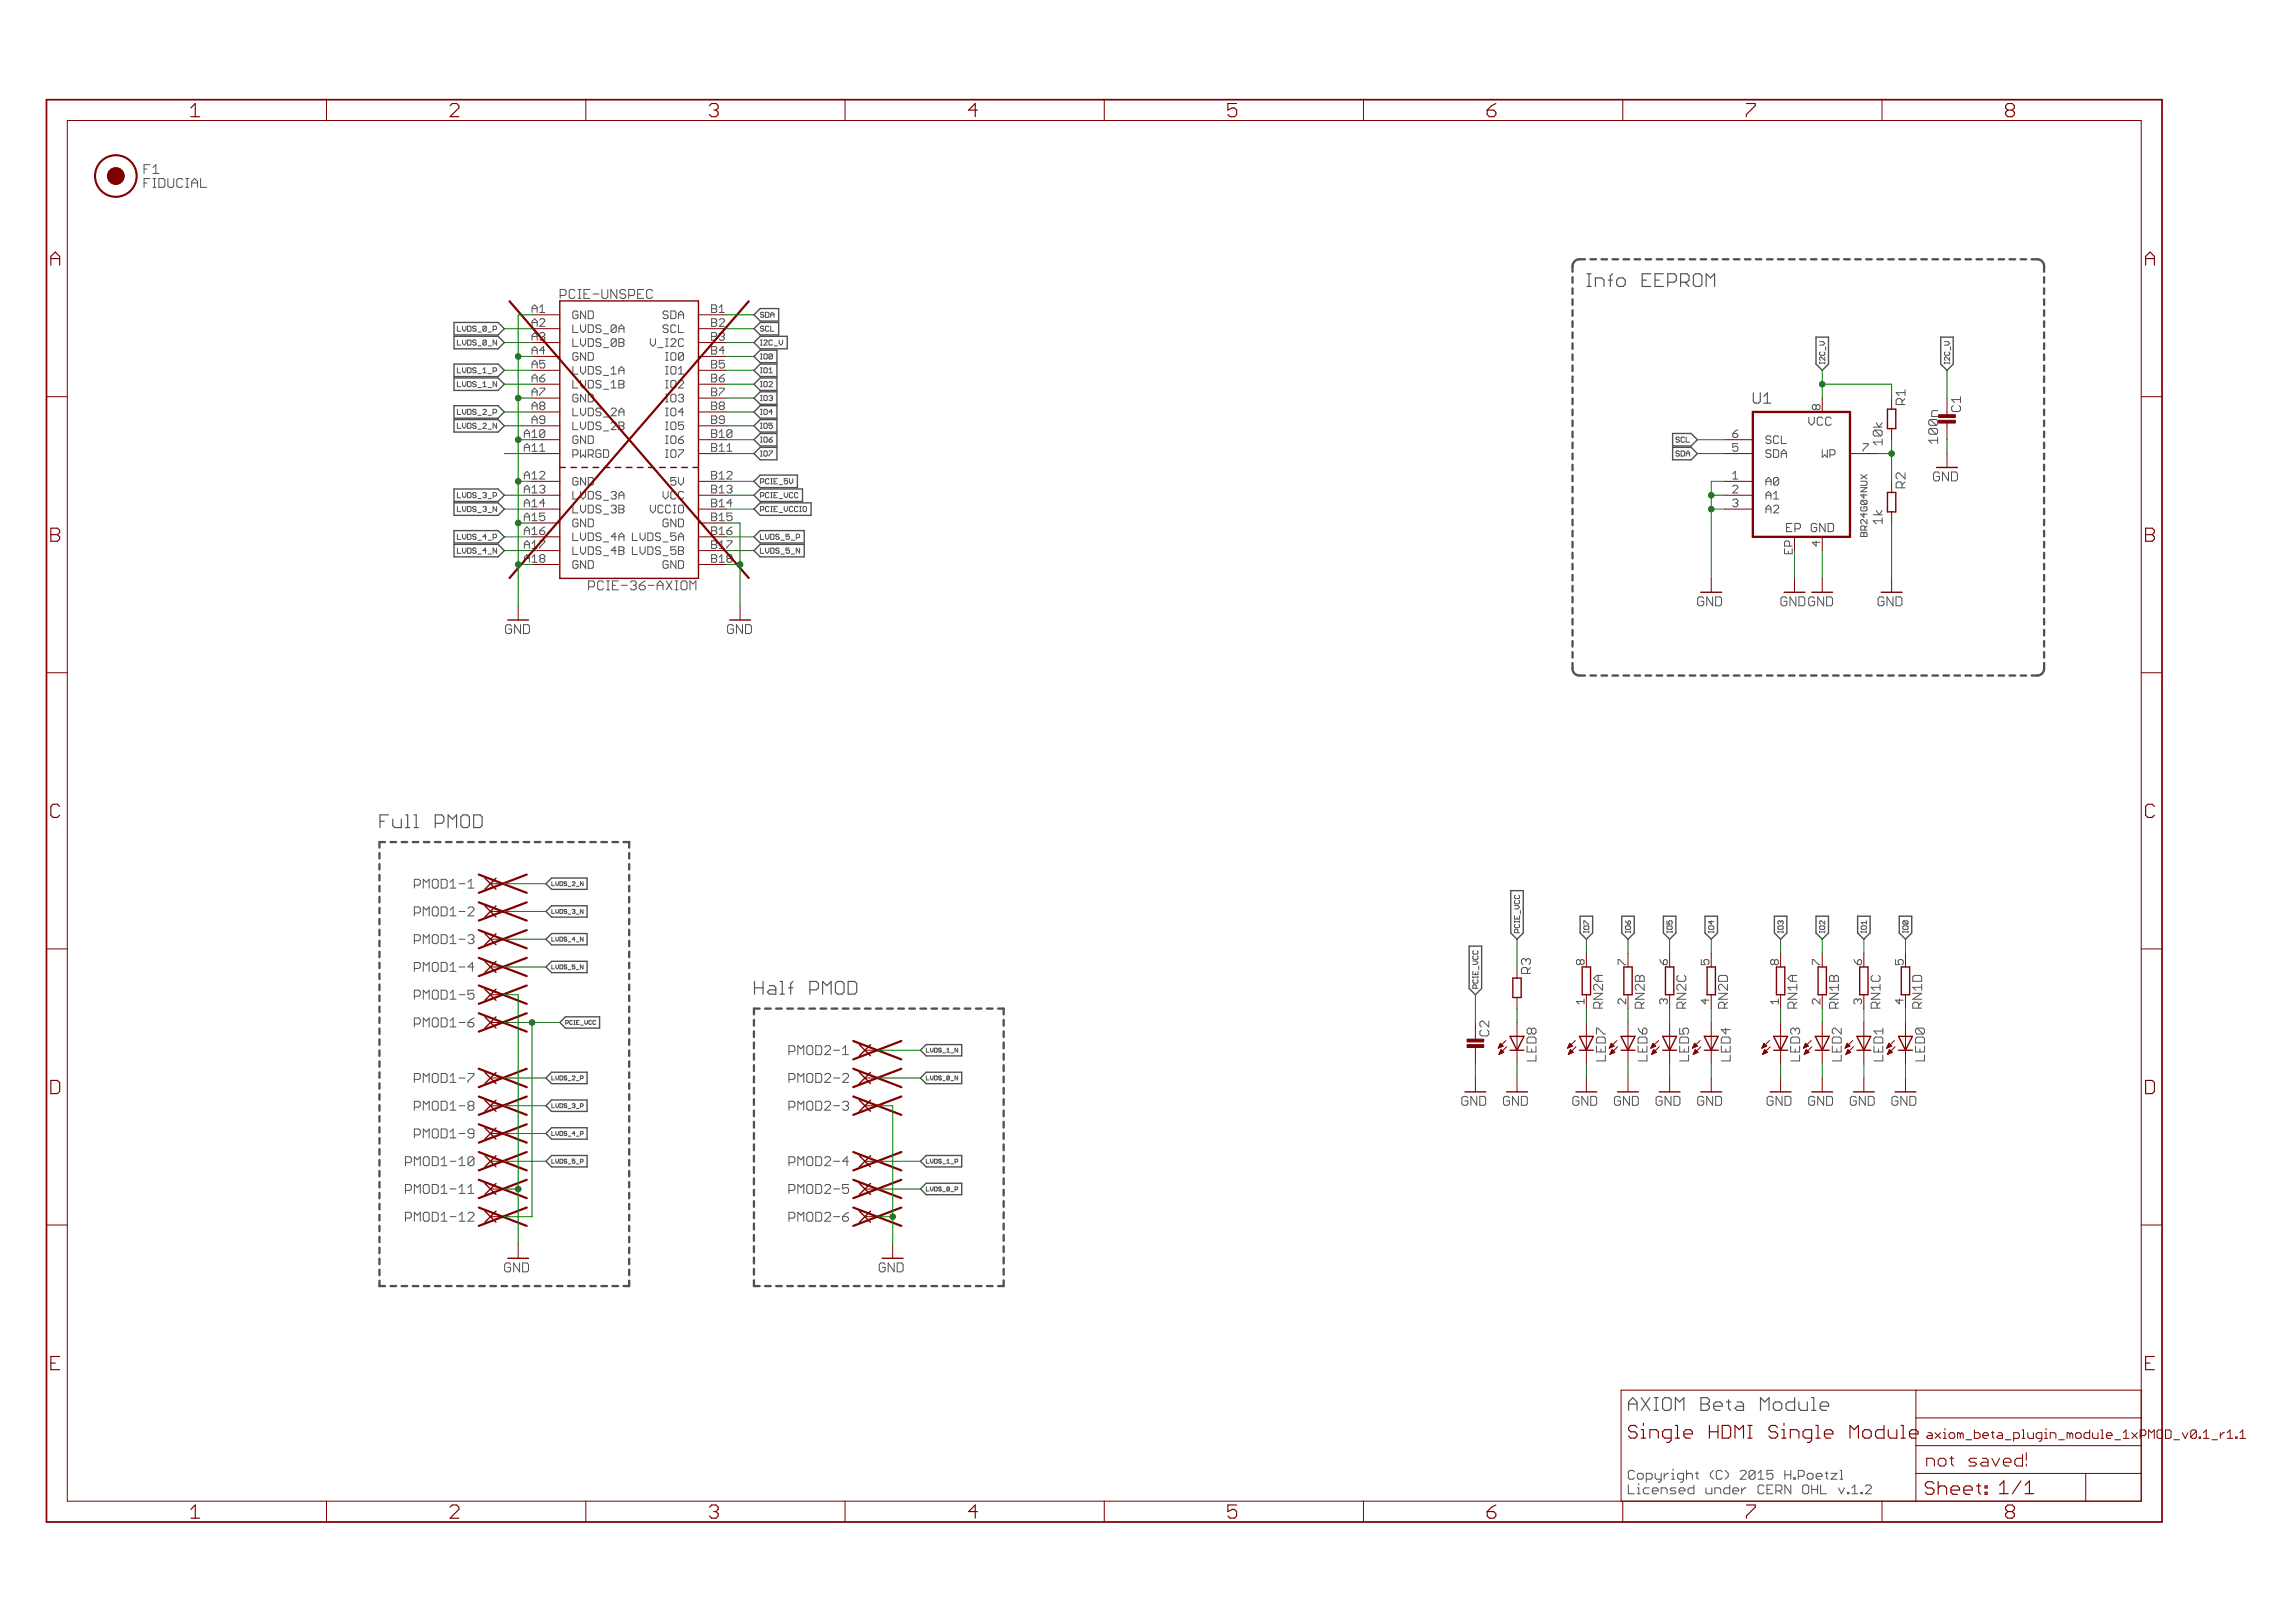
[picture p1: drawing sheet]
<svg xmlns="http://www.w3.org/2000/svg" width="420mm" height="297mm" viewBox="0 0 420 297" stroke-linecap="round" stroke-linejoin="round" font-family="sans-serif">
<defs><g id="words">
<g font-size="3.7" fill="#800000">
<text x="36" y="21.4">1</text>
<text x="83.4" y="21.4">2</text>
<text x="130.9" y="21.4">3</text>
<text x="178.4" y="21.4">4</text>
<text x="225.8" y="21.4">5</text>
<text x="273.3" y="21.4">6</text>
<text x="320.7" y="21.4">7</text>
<text x="368.2" y="21.4">8</text>
<text x="10.3" y="48.6">A</text>
<text x="393.8" y="48.6">A</text>
<text x="10.3" y="99.2">B</text>
<text x="393.8" y="99.2">B</text>
<text x="10.2" y="149.7">C</text>
<text x="393.7" y="149.7">C</text>
<text x="10.1" y="200.2">D</text>
<text x="393.6" y="200.2">D</text>
<text x="36" y="277.9">1</text>
<text x="83.4" y="277.9">2</text>
<text x="130.9" y="277.9">3</text>
<text x="178.4" y="277.9">4</text>
<text x="225.8" y="277.9">5</text>
<text x="273.3" y="277.9">6</text>
<text x="320.7" y="277.9">7</text>
<text x="368.2" y="277.9">8</text>
</g>
<g font-size="3.6" fill="#505050">
<text x="291.5" y="52.5">Info EEPROM</text>
<text x="70.6" y="151.6">Full PMOD</text>
<text x="139.1" y="182.1">Half PMOD</text>
<text x="299.1" y="258.2">AXIOM Beta Module</text>
</g>
<g font-size="3.6" fill="#800000">
<text x="299.1" y="263.3">Single HDMI Single Module</text>
<text x="353.5" y="273.6">Sheet: 1/1</text>
</g>
<text font-size="3.2" fill="#800000" x="353.7" y="268.4">not saved!</text>
<text font-size="2.9" fill="#505050" x="322" y="73.9">U1</text>
<g font-size="2.5" fill="#505050">
<text x="27.4" y="34.4">FIDUCIAL</text>
<text x="27.4" y="31.8">F1</text>
<text x="103.6" y="54.7">PCIE-UNSPEC</text>
<text x="349.9" y="74.1" transform="rotate(-90 349.9 74.1)">R1</text>
<text x="360.1" y="75.4" transform="rotate(-90 360.1 75.4)">C1</text>
<text x="349.9" y="89.4" transform="rotate(-90 349.9 89.4)">R2</text>
<text x="110.1" y="108">PCIE-36-AXIOM</text>
<text x="76.7" y="162.6">PMOD1-1</text>
<text x="76.7" y="167.7">PMOD1-2</text>
<text x="76.7" y="172.8">PMOD1-3</text>
<text x="76.7" y="177.9">PMOD1-4</text>
<text x="281.4" y="178.2" transform="rotate(-90 281.4 178.2)">R3</text>
<text x="76.7" y="182.9">PMOD1-5</text>
<text x="294.6" y="184.6" transform="rotate(-90 294.6 184.6)">RN2A</text>
<text x="302.2" y="184.6" transform="rotate(-90 302.2 184.6)">RN2B</text>
<text x="309.8" y="184.6" transform="rotate(-90 309.8 184.6)">RN2C</text>
<text x="317.4" y="184.6" transform="rotate(-90 317.4 184.6)">RN2D</text>
<text x="330.1" y="184.6" transform="rotate(-90 330.1 184.6)">RN1A</text>
<text x="337.7" y="184.6" transform="rotate(-90 337.7 184.6)">RN1B</text>
<text x="345.4" y="184.6" transform="rotate(-90 345.4 184.6)">RN1C</text>
<text x="353" y="184.6" transform="rotate(-90 353 184.6)">RN1D</text>
<text x="76.7" y="188">PMOD1-6</text>
<text x="273.7" y="189.7" transform="rotate(-90 273.7 189.7)">C2</text>
<text x="145.3" y="193.1">PMOD2-1</text>
<text x="282.4" y="194.2" transform="rotate(-90 282.4 194.2)">LED8</text>
<text x="317.9" y="194.2" transform="rotate(-90 317.9 194.2)">LED4</text>
<text x="353.5" y="194.2" transform="rotate(-90 353.5 194.2)">LED0</text>
<text x="76.7" y="198.2">PMOD1-7</text>
<text x="76.7" y="203.3">PMOD1-8</text>
<text x="145.3" y="198.2">PMOD2-2</text>
<text x="145.3" y="203.3">PMOD2-3</text>
<text x="76.7" y="208.3">PMOD1-9</text>
<text x="75.1" y="213.4">PMOD1-10</text>
<text x="145.3" y="213.4">PMOD2-4</text>
<text x="75.1" y="218.5">PMOD1-11</text>
<text x="145.3" y="218.5">PMOD2-5</text>
<text x="75.1" y="223.6">PMOD1-12</text>
<text x="145.3" y="223.6">PMOD2-6</text>
<text x="299.1" y="270.8">Copyright (C) 2015 H.Poetzl</text>
<text x="299.1" y="273.5">Licensed under CERN OHL v.1.2</text>
</g>
<g font-size="2.5" fill="#800000">
<text x="355.9" y="76.3" transform="rotate(-90 355.9 76.3)">n</text>
<text x="345.7" y="81.5" transform="rotate(-90 345.7 81.5)">10k</text>
<text x="355.9" y="81.1" transform="rotate(-90 355.9 81.1)">100</text>
<text x="355" y="88.1">GND</text>
<text x="345.7" y="96" transform="rotate(-90 345.7 96)">1k</text>
<text x="311.8" y="110.9">GND</text>
<text x="327.1" y="110.9">GNDGND</text>
<text x="344.8" y="110.9">GND</text>
<text x="92.8" y="116">GND</text>
<text x="133.4" y="116">GND</text>
<text x="295.1" y="194.2" transform="rotate(-90 295.1 194.2)">LED7</text>
<text x="302.7" y="194.2" transform="rotate(-90 302.7 194.2)">LED6</text>
<text x="310.3" y="194.2" transform="rotate(-90 310.3 194.2)">LED5</text>
<text x="330.6" y="194.2" transform="rotate(-90 330.6 194.2)">LED3</text>
<text x="338.2" y="194.2" transform="rotate(-90 338.2 194.2)">LED2</text>
<text x="345.9" y="194.2" transform="rotate(-90 345.9 194.2)">LED1</text>
<text x="268.7" y="202.4">GND</text>
<text x="276.3" y="202.4">GND</text>
<text x="289" y="202.4">GND</text>
<text x="296.6" y="202.4">GND</text>
<text x="304.2" y="202.4">GND</text>
<text x="311.8" y="202.4">GND</text>
<text x="324.5" y="202.4">GND</text>
<text x="332.1" y="202.4">GND</text>
<text x="339.8" y="202.4">GND</text>
<text x="347.4" y="202.4">GND</text>
<text x="93.4" y="232.8">GND</text>
<text x="162" y="232.8">GND</text>
</g>
<g font-size="2.3" fill="#505050">
<text x="332.1" y="77.9">VCC</text>
<text x="328.1" y="97.4">EP GND</text>
</g>
<text font-size="2.3" fill="#800000" x="353.7" y="263.3">axiom_beta_plugin_module_1xPMOD_v0.1_r1.1</text>
<g font-size="2.1" fill="#505050">
<text x="98.4" y="57.3">A1</text>
<text x="98.4" y="59.8">A2</text>
<text x="105.9" y="58.4">GND</text>
<text x="122.2" y="58.4">SDA</text>
<text x="131.3" y="57.3">B1</text>
<text x="131.3" y="59.8">B2</text>
<text x="98.4" y="62.3">A3</text>
<text x="98.4" y="64.9">A4</text>
<text x="105.9" y="60.9">LVDS_0A</text>
<text x="105.9" y="63.5">LVDS_0B</text>
<text x="105.9" y="66">GND</text>
<text x="120.6" y="63.5">V_I2C</text>
<text x="122.6" y="60.9">SCL</text>
<text x="123" y="66">IO0</text>
<text x="131.3" y="62.3">B3</text>
<text x="131.3" y="64.9">B4</text>
<text x="98.4" y="67.4">A5</text>
<text x="98.4" y="70">A6</text>
<text x="105.9" y="68.5">LVDS_1A</text>
<text x="105.9" y="71.1">LVDS_1B</text>
<text x="123" y="68.5">IO1</text>
<text x="123" y="71.1">IO2</text>
<text x="131.3" y="67.4">B5</text>
<text x="131.3" y="70">B6</text>
<text x="98.4" y="72.5">A7</text>
<text x="98.4" y="75">A8</text>
<text x="98.4" y="77.6">A9</text>
<text x="105.9" y="73.6">GND</text>
<text x="105.9" y="76.2">LVDS_2A</text>
<text x="123" y="73.6">IO3</text>
<text x="123" y="76.2">IO4</text>
<text x="131.3" y="72.5">B7</text>
<text x="131.3" y="75">B8</text>
<text x="131.3" y="77.6">B9</text>
<text x="334.3" y="75" transform="rotate(-90 334.3 75)">8</text>
<text x="97.1" y="80.1">A10</text>
<text x="97.1" y="82.7">A11</text>
<text x="105.9" y="78.7">LVDS_2B</text>
<text x="105.9" y="81.2">GND</text>
<text x="105.9" y="83.8">PWRGD</text>
<text x="123" y="78.7">IO5</text>
<text x="123" y="81.2">IO6</text>
<text x="123" y="83.8">IO7</text>
<text x="131.3" y="80.1">B10</text>
<text x="131.3" y="82.7">B11</text>
<text x="318.3" y="80.1">6</text>
<text x="318.3" y="82.7">5</text>
<text x="324.3" y="81.2">SCL</text>
<text x="324.3" y="83.8">SDA</text>
<text x="334" y="83.8">WP</text>
<text x="342.1" y="82.7">7</text>
<text x="97.1" y="87.7">A12</text>
<text x="105.9" y="88.8">GND</text>
<text x="123.8" y="88.8">5V</text>
<text x="131.3" y="87.7">B12</text>
<text x="324.3" y="88.8">A0</text>
<text x="97.1" y="90.3">A13</text>
<text x="97.1" y="92.8">A14</text>
<text x="97.1" y="95.4">A15</text>
<text x="105.9" y="91.4">LVDS_3A</text>
<text x="105.9" y="93.9">LVDS_3B</text>
<text x="119.8" y="93.9">VCCIO</text>
<text x="122.2" y="91.4">VCC</text>
<text x="131.3" y="90.3">B13</text>
<text x="131.3" y="92.8">B14</text>
<text x="318.3" y="90.3">2</text>
<text x="318.3" y="92.8">3</text>
<text x="324.3" y="91.4">A1</text>
<text x="324.3" y="93.9">A2</text>
<text x="97.1" y="97.9">A16</text>
<text x="97.1" y="100.4">A17</text>
<text x="105.9" y="96.5">GND</text>
<text x="105.9" y="99">LVDS_4A</text>
<text x="105.9" y="101.5">LVDS_4B</text>
<text x="117.1" y="99">LVDS_5A</text>
<text x="117.1" y="101.5">LVDS_5B</text>
<text x="121.7" y="96.5">GND</text>
<text x="131.3" y="97.9">B16</text>
<text x="131.3" y="100.4">B17</text>
<text x="334.3" y="100" transform="rotate(-90 334.3 100)">4</text>
<text x="97.1" y="103">A18</text>
<text x="105.9" y="104.1">GND</text>
<text x="121.7" y="104.1">GND</text>
</g>
<g font-size="2.1" fill="#008000">
<text x="131.3" y="95.4">B15</text>
<text x="131.3" y="103">B18</text>
</g>
<g font-size="2.1" fill="#800000">
<text x="329.3" y="101.2" transform="rotate(-90 329.3 101.2)">EP</text>
<text x="291.2" y="176.6" transform="rotate(-90 291.2 176.6)">8</text>
<text x="298.8" y="176.6" transform="rotate(-90 298.8 176.6)">7</text>
<text x="306.4" y="176.6" transform="rotate(-90 306.4 176.6)">6</text>
<text x="314" y="176.6" transform="rotate(-90 314 176.6)">5</text>
<text x="326.7" y="176.6" transform="rotate(-90 326.7 176.6)">8</text>
<text x="334.3" y="176.6" transform="rotate(-90 334.3 176.6)">7</text>
<text x="342" y="176.6" transform="rotate(-90 342 176.6)">6</text>
<text x="349.6" y="176.6" transform="rotate(-90 349.6 176.6)">5</text>
<text x="291.2" y="183.8" transform="rotate(-90 291.2 183.8)">1</text>
<text x="298.8" y="183.8" transform="rotate(-90 298.8 183.8)">2</text>
<text x="306.4" y="183.8" transform="rotate(-90 306.4 183.8)">3</text>
<text x="314" y="183.8" transform="rotate(-90 314 183.8)">4</text>
<text x="326.7" y="183.8" transform="rotate(-90 326.7 183.8)">1</text>
<text x="334.3" y="183.8" transform="rotate(-90 334.3 183.8)">2</text>
<text x="342" y="183.8" transform="rotate(-90 342 183.8)">3</text>
<text x="349.6" y="183.8" transform="rotate(-90 349.6 183.8)">4</text>
</g>
<text font-size="1.8" fill="#505050" x="342.9" y="98.2" transform="rotate(-90 342.9 98.2)">BR24G04NUX</text>
<g font-size="1.4" fill="#505050">
<text x="140.3" y="58.1">SDA</text>
<text x="85.1" y="63.2">LVDS_0_N</text>
<text x="85.3" y="60.7">LVDS_0_P</text>
<text x="140.3" y="63.2">I2C_V</text>
<text x="140.3" y="60.7">SCL</text>
<text x="140.3" y="65.7">IO0</text>
<text x="85.1" y="70.8">LVDS_1_N</text>
<text x="85.3" y="68.3">LVDS_1_P</text>
<text x="140.3" y="70.8">IO2</text>
<text x="140.3" y="68.3">IO1</text>
<text x="335.2" y="66.6" transform="rotate(-90 335.2 66.6)">I2C_V</text>
<text x="358.1" y="66.6" transform="rotate(-90 358.1 66.6)">I2C_V</text>
<text x="85.3" y="75.9">LVDS_2_P</text>
<text x="140.3" y="75.9">IO4</text>
<text x="140.3" y="73.4">IO3</text>
<text x="85.1" y="78.4">LVDS_2_N</text>
<text x="140.3" y="78.4">IO5</text>
<text x="140.3" y="81">IO6</text>
<text x="140.3" y="83.5">IO7</text>
<text x="307.7" y="83.5">SDA</text>
<text x="308" y="81">SCL</text>
<text x="140.3" y="88.6">PCIE_5V</text>
<text x="85.1" y="93.7">LVDS_3_N</text>
<text x="85.3" y="91.1">LVDS_3_P</text>
<text x="140.3" y="93.7">PCIE_VCCIO</text>
<text x="140.3" y="91.1">PCIE_VCC</text>
<text x="85.1" y="101.3">LVDS_4_N</text>
<text x="85.3" y="98.8">LVDS_4_P</text>
<text x="140.3" y="98.8">LVDS_5_P</text>
<text x="140.3" y="101.3">LVDS_5_N</text>
<text x="279.3" y="170.7" transform="rotate(-90 279.3 170.7)">PCIE_VCC</text>
<text x="292" y="170.7" transform="rotate(-90 292 170.7)">IO7</text>
<text x="299.6" y="170.7" transform="rotate(-90 299.6 170.7)">IO6</text>
<text x="307.3" y="170.7" transform="rotate(-90 307.3 170.7)">IO5</text>
<text x="314.9" y="170.7" transform="rotate(-90 314.9 170.7)">IO4</text>
<text x="327.6" y="170.7" transform="rotate(-90 327.6 170.7)">IO3</text>
<text x="335.2" y="170.7" transform="rotate(-90 335.2 170.7)">IO2</text>
<text x="342.8" y="170.7" transform="rotate(-90 342.8 170.7)">IO1</text>
<text x="350.4" y="170.7" transform="rotate(-90 350.4 170.7)">IO0</text>
<text x="271.7" y="180.9" transform="rotate(-90 271.7 180.9)">PCIE_VCC</text>
</g>
<g font-size="1.1" fill="#505050">
<text x="102.1" y="162.1">LVDS_2_N</text>
<text x="102.1" y="167.2">LVDS_3_N</text>
<text x="102.1" y="172.3">LVDS_4_N</text>
<text x="102.1" y="177.4">LVDS_5_N</text>
<text x="104.6" y="187.5">PCIE_VCC</text>
<text x="102.1" y="197.7">LVDS_2_P</text>
<text x="170.7" y="192.6">LVDS_1_N</text>
<text x="170.7" y="197.7">LVDS_0_N</text>
<text x="102.1" y="202.8">LVDS_3_P</text>
<text x="102.1" y="207.9">LVDS_4_P</text>
<text x="102.1" y="212.9">LVDS_5_P</text>
<text x="170.7" y="212.9">LVDS_1_P</text>
<text x="170.7" y="218">LVDS_0_P</text>
</g>
</g></defs>
<g fill="none" stroke="#505050" stroke-width=".18">
<path d="M26.4 33.5h.5M26.4 30.9h.5M27.5 30.1h-1.1v1.6M27.5 32.7h-1.1v1.6M83.7 59.7v.9h.7M84.7 59.7v.6l.3 .3M97.4 56.5h.9M97.4 59h.9M97.9 55.8l-.5 .5v.9M97.9 58.3l-.5 .5v.9M102.6 54.1h.8M103.4 53h-.8v1.6"/>
<path d="M104.9 59.5v1.4h.9M105.6 56.9h-.5l-.2 .2v1l.2 .2h.5M121.4 58.1l.2 .2M121.6 56.9l-.2 .2v.3l.2 .2M122.1 59.5h-.5l-.2 .2v.2l.2 .3h.5M130.3 56.5h.7M130.3 59h.7M131 55.8h-.7v1.4h.7M131 58.3h-.7v1.4h.7M139.8 59.8l-.1-.1-.5 .1 .2 .4 .4 .1-.1 .3-.5-.1M139.8 57.3l-.1-.2-.5 .2 .2 .3 .4 .2-.1 .3-.5-.2M83.7 62.2v1h.7"/>
<path d="M83.7 77.4v1h.7M83.7 67.3v.9h.7M83.7 69.8v1h.7M83.7 74.9v1h.7M84.7 62.2v.6l.3 .4M84.7 67.3v.6l.3 .3M84.7 69.8v.7l.3 .3M84.7 74.9v.6l.3 .4M84.7 77.4v.7l.3 .3M96 79.4h.9M96.5 78.7l-.5 .4v1M97.4 61.6h.9"/>
<path d="M97.4 64.1h.9M97.4 66.7h.9M97.4 69.2h.9M97.4 71.7h.9M97.4 74.3h.9M97.4 76.8h.9M97.9 60.9l-.5 .4v1M97.9 63.4l-.5 .5v.9M97.9 66l-.5 .4v1M97.9 68.5l-.5 .5v.9M97.9 71l-.5 .5v.9M97.9 73.6l-.5 .4v1"/>
<path d="M97.9 76.1l-.5 .5v.9M104.9 62v1.4h.9M104.9 67.1v1.4h.9M104.9 69.6v1.4h.9M104.9 74.7v1.4h.9M104.9 77.2v1.4h.9M105.6 79.8h-.5l-.2 .2v.9l.2 .3h.5M105.6 64.5h-.5l-.2 .3v.9l.2 .2h.5M105.6 72.2h-.5l-.2 .2v.9l.2 .3h.5M119.1 62v.9l.4 .5 .5-.5M121.4 60.6l.2 .3h.5M121.9 79.8h.4"/>
<path d="M121.9 65.9h.4M121.9 68.5h.4M121.9 71h.4M121.9 72.2h.4M121.9 73.6h.4M121.9 76.1h.4M121.9 78.6h.4M121.9 67.1h.4M121.9 69.6h.4M121.9 74.7h.4M121.9 77.2h.4M122.1 64.5v1.4"/>
<path d="M122.1 67.1v1.4M122.1 69.6v1.4M122.1 72.2v1.4M122.1 74.7v1.4M122.1 77.2v1.4M122.1 79.8v1.4M130.3 79.4h.7M130.3 61.6h.7M130.3 64.1h.7M130.3 66.7h.7M130.3 69.2h.7M130.3 71.7h.7"/>
<path d="M130.3 74.3h.7M130.3 76.8h.7M131 78.7h-.7v1.4h.7M131 60.9h-.7v1.4h.7M131 66h-.7v1.4h.7M131 71h-.7v1.4h.7M131 76.1h-.7v1.4h.7M131 63.4h-.7v1.4h.7M131 68.5h-.7v1.4h.7M131 73.6h-.7v1.4h.7M139.2 63.2h.3M139.2 62.2h.3"/>
<path d="M139.2 80h.3M139.2 78.4h.3M139.2 77.4h.3M139.2 68.2h.3M139.2 70.8h.3M139.2 75.9h.3M139.2 69.8h.3M139.2 74.9h.3M139.2 67.3h.3M139.2 73.3h.3M139.2 72.4h.3M139.2 65.7h.3"/>
<path d="M139.2 64.8h.3M139.4 62.2v1M139.4 64.8v.9M139.4 67.3v.9M139.4 69.8v1M139.4 72.4v.9M139.4 74.9v1M139.4 77.4v1M139.4 80v.9M140 64.8l-.2 .1v.7l.2 .1M140 67.3l-.2 .2v.6l.2 .1M140 69.8l-.2 .2v.6l.2 .2"/>
<path d="M140 72.4l-.2 .1v.7l.2 .1M140 74.9l-.2 .2v.6l.2 .2M140 77.4l-.2 .2v.6l.2 .2M140 80l-.2 .2v.6l.2 .1M140 62.2l-.2 .2M140.5 62.5l-.7 .7h.7M317.2 79.4v.4l.3 .3h.4M317.2 79.4h.7M318.2 78.7l-.5 .2-.5 .5M324 79.8h-.5l-.2 .2v.2l.2 .3h.5M332 74l-.2 .3v.4l.2 .3M333.1 66.4h1"/>
<path d="M333.1 66.3v.3M333.1 63.2h.7M333.1 62.5h.7M333.3 64.4l-.2 .2v.3l.2 .1h.6M333.3 66l-.2-.2v-.3l.2-.2h.1l.7 .7M347.4 73l-.3 .2v.8h1.7M348.8 71.9h-1.7l.6 .5M353.4 78.4l-.3 .3v.5l.3 .3M353.4 76.8l-.3 .2v.6l.3 .3M356 66.4h.9M356 63.2h.6M356 62.5h.6"/>
<path d="M356 66.3v.3M356.2 66l-.2-.2v-.3l.2-.2h.1l.6 .7M356.2 64.4l-.2 .2v.3l.2 .1h.6M357.6 74.2l-.3 .3v.5l.3 .3M358.9 73.1h-1.6l.5 .6M83.7 90.1v1h.7M83.7 92.7v.9h.7M83.7 97.8v.9h.7M84.7 90.1v.7l.3 .3M84.7 92.7v.6l.3 .3M84.7 97.8v.6l.3 .3M96 92.1h.9"/>
<path d="M96 81.9h.9M96 87h.9M96 89.5h.9M96 94.6h.9M96 97.1h.9M96 99.7h.9M96.5 81.2l-.5 .5v.9M96.5 86.3l-.5 .4v1M96.5 88.8l-.5 .5v.9M96.5 91.4l-.5 .4v1M96.5 93.9l-.5 .5v.9M96.5 96.4l-.5 .5v.9"/>
<path d="M96.5 99l-.5 .4v1M104.9 89.9v1.4h.9M104.9 92.5v1.4h.9M104.9 97.5v1.4h.9M104.9 83.2h.7M105.6 82.3h-.7v1.4M105.6 87.4h-.5l-.2 .2v1l.2 .2h.5M105.6 95h-.5l-.2 .2v1l.2 .2h.5M115.8 98.9h.9M119.1 92.5v.9l.4 .5M121.4 89.9v1l.5 .4M121.9 81.2h.4"/>
<path d="M121.9 82.3h.4M121.9 83.7h.4M122.1 82.3v1.4M122.8 88.6l.2 .2h.5M123.7 87.4h-.9v.7l.5-.2M130.3 92.1h.7M130.3 81.9h.7M130.3 87h.7M130.3 89.5h.7M130.3 94.6h.7M130.3 97.1h.7M130.3 99.7h.7"/>
<path d="M131 88.8h-.7v1.4h.7M131 86.3h-.7v1.4h.7M131 91.4h-.7v1.4h.7M131 81.2h-.7v1.4h.7M131 96.4h-.7v1.4h.7M131 93.9h-.7v1.4h.7M131 99h-.7v1.4h.7M139.2 82.5h.3M139.2 83.5h.3M139.2 88.2h.5l.1-.1v-.3l-.1-.2h-.5v1M139.2 90.8h.5l.1-.2v-.3l-.1-.2h-.5v1M139.2 93.3h.5l.1-.1v-.3l-.1-.2h-.5v.9"/>
<path d="M139.2 97.8v.9h.6M139.2 80.9h.3M139.4 82.5v1M140 82.5l-.2 .2v.6l.2 .2M306.8 83.3l.2 .2h.3l.2-.2M307.5 80.2l-.2-.2h-.3l-.2 .3 .2 .2h.3l.2 .3-.2 .1h-.3l-.2-.1M307.5 82.7l-.2-.2h-.3l-.2 .2 .2 .3h.3l.2 .2M317.2 86.7l.5-.4v1.4M317.2 87.7h1M317.2 92.5l.3 .3h.4M317.2 82.4l.3 .2h.4M317.7 92.1h.2"/>
<path d="M317.9 88.8h-.4l-.3 .2M317.9 91.4h-.4l-.3 .2M318.2 89.3l-1 .9h1M318.2 81.2h-1v.7l.7-.2M323.3 88.1h.9M323.3 90.6h.9M323.3 93.2h.9M323.3 80.9l.2 .3h.5M323.3 83.5l.2 .2h.5M323.8 87.4l-.5 .5v.9M323.8 89.9l-.5 .5v.9M323.8 92.5l-.5 .4v1"/>
<path d="M324 82.3h-.5l-.2 .2v.3l.2 .2h.5M326.9 99l-.2 .3v.6h1.4M333.2 99.3h-1.4l.7 .6M340.7 89.2h1.1l-1.1 .8h1.1M340.7 88.8h.9M340.7 88.1h.9M340.7 86.9l1.1 .8M340.8 91.6l.8 .7h-.8l-.1-.2v-.3zM340.8 92.8l-.1 .1v.4l.1 .2h.8M340.8 91.6h.8M341 95.1l-.3 .2v.4l.1 .1M341 97.4l-.3 .2v.6h1.1"/>
<path d="M341.1 81.2h.9M341.2 96.2h-.4l-.1 .2v.6h1.1M341.8 94.1h-1.1l.5 .6M341.8 90.6h-1.1l.5 .6M341.8 86.9l-1.1 .8M342 81.4l-.9 1v.2M347.4 86.6l-.3 .2v.6l.3 .3M347.4 88.2l-.3 .3v.8h1.7M354.7 80.6h-1.6l.6 .5M354.8 86.4h-.5l-.3 .3v1l.3 .3h.5M83.7 100.3v1h.7M84.7 100.3v.6l.3 .4"/>
<path d="M96 102.2h.9M96.5 101.5l-.5 .5v.9M104.9 100.1v1.4h.9M105.6 102.6h-.5l-.2 .2v1l.2 .2h.5M107.8 107.4h.8l.2-.3v-.5l-.2-.3h-.8v1.6M109.7 106.3l-.3 .3v1.1l.3 .2M115.8 101.5h.9M130.3 102.2h.7M131 101.5h-.7v1.4h.7M139.2 100.3v1h.6M311.6 109.2h-.5l-.3 .3v1.1l.3 .3h.5M326.7 100.4v.9h1.4"/>
<path d="M326.9 109.2h-.6l-.2 .3v1.1l.2 .3h.6M344.7 109.2h-.6l-.3 .3v1.1l.3 .3h.6M75.9 162h.8M75.9 167.1h.8M75.9 172.2h.8M75.9 177.2h.8M76.7 160.9h-.8v1.6M76.7 166h-.8v1.6M76.7 171.1h-.8v1.6M76.7 176.1h-.8v1.7M101 161.4v.7h.5M101 166.5v.7h.5"/>
<path d="M101 171.5v.8h.5M101 176.6v.7h.5M101.8 161.4v.5l.2 .2M101.8 166.5v.4l.2 .3M101.8 171.5v.5l.2 .3M101.8 176.6v.5l.2 .2M269.6 176.5h.7M269.6 177.8v.6h1M269.6 178.7v.3M269.6 178.8h1M269.6 175.9h.7M269.8 174l-.2 .2v.3l.2 .1h.6"/>
<path d="M269.8 174.9l-.2 .2v.3l.2 .2h.6M269.8 179.3l-.2 .2 .2 .4h.6M270.1 178.1v.3M277.3 168.7h.9M277.3 167.6v.6h.9M277.3 168.5v.3M277.3 166.3h.6M277.3 165.7h.6M277.4 163.9l-.1 .1v.3l.1 .2h.6M277.4 164.8l-.1 .1v.3l.1 .2h.6M277.4 169.1l-.1 .2v.3l.1 .2h.6M277.7 167.9v.3"/>
<path d="M277.9 170.2l-.2-.1h-.3l-.1 .1v.5h.9M278.8 177.1l-.2 .3v.8h1.6M278.8 175.5l-.2 .2v.6l.2 .2M288.8 175.6l-.2 .3v.4l.2 .3M290 170.6h.9M290 169.1v-.6l.7 .6M290 170.4v.3M290.7 169.5h-.6l-.1 .1v.3l.1 .2h.6M292.3 178.5l-.5 .6 .5 .5M296.5 175.6h-.3v1M297.6 170.6h.9M297.6 170.4v.3"/>
<path d="M297.6 168.5l.4 .6M298 169.1h.4M298.2 168.5l-.2 .2v.4M298.4 169.5h-.7l-.1 .1v.3l.1 .2h.7M299.7 178.5l-.3 .3v.8h1.6M303.8 175.6l.3 .5M305.2 170.6h.9M305.2 168.5v.6h.5l-.2-.4 .2-.2h.3M305.2 170.4v.3M306 169.5h-.6l-.2 .1v.3l.2 .2h.6M307.3 178.5l-.3 .3v.5l.3 .3M311.5 175.6v1h.7"/>
<path d="M312.8 170.6h1M312.8 170.4v.3M313.3 168.5v.6l-.5-.4h1M313.6 169.5h-.6l-.2 .1v.3l.2 .2h.6M314.9 178.5l-.3 .3v.8h1.7M324.4 175.6l-.2 .3v.4l.2 .3M325.5 170.6h1M325.5 170.4v.3M326 168.7l-.2-.2-.3 .2v.3l.2 .1M326 168.7v.1M326.1 168.5l-.1 .2M326.3 169.5h-.6l-.2 .1v.3l.2 .2h.6"/>
<path d="M327.9 178.5l-.6 .6 .6 .5M332 175.6h-.2v1M333.1 170.4v.3M333.1 170.6h1M333.3 169.1l-.2-.1v-.3l.2-.2 .8 .6M333.9 169.5h-.6l-.2 .1v.3l.2 .2h.6M335.2 178.5l-.3 .3v.8h1.7M339.4 175.6l.2 .5M340.7 170.6h1M340.7 170.4v.3M341.5 169.5h-.6l-.2 .1v.3l.2 .2h.6M341.7 168.8h-1l.4 .3"/>
<path d="M342.8 178.5l-.2 .3v.5l.2 .3M347 175.6v1h.7M348.4 170.6h.9M348.4 168.7l.1-.2 .6 .6h-.6l-.1-.1zM348.4 170.4v.3M348.5 168.5h.6M349.1 169.5h-.6l-.1 .1v.3l.1 .2h.6M350.5 178.5l-.3 .3v.8h1.6M75.9 182.3h.8M75.9 187.4h.8M75.9 197.5h.8M76.7 181.2h-.8v1.7"/>
<path d="M76.7 186.3h-.8v1.6M76.7 196.5h-.8v1.6M101 196.9v.8h.5M101.8 196.9v.5l.2 .3M103.6 187.3l.5-.2-.2-.3h-.3v.7M104.4 186.8l-.1 .1v.5l.1 .1M144.4 197.5h.8M144.4 192.5h.8M145.2 196.5h-.8v1.6M145.2 191.4h-.8v1.6M169.6 191.8v.8h.5M169.6 196.9v.8h.5"/>
<path d="M170.3 191.8v.5l.3 .3M170.3 196.9v.5l.3 .3M270.3 180.4l-.2-.2h-.3l-.2 .2v.5h1M271.2 188.5l-.3 .3v.5l.3 .3M271.2 186.9l-.3 .2v.6l.3 .3M279.6 194.2h1.6M279.6 191.5v1h1.6M279.8 189.8l-.2 .3v.8h1.6M279.8 188.2l-.2 .2v.6l.2 .3M290 183.3h-1.4l.5 .4M291.8 181.8h1.6l-1.6 1.1h1.6M292 183.4l-.2 .3v.8h1.6"/>
<path d="M292 180.1l-.2 .3v.6l.2 .3M292.3 194.2h1.6M292.3 191.5v1h1.6M292.5 189.8l-.2 .3v.8h1.6M292.5 188.2h-.2v1.1M296.5 182.8l-.3 .2v.5l.3 .2M299.4 181.8h1.6l-1.6 1.1h1.6M299.7 183.4l-.3 .3v.8h1.6M299.7 180.1l-.3 .3v.6l.3 .3M299.9 194.2h1.6M299.9 191.5v1h1.6M299.9 188.2l.3 .5"/>
<path d="M300.2 189.8l-.3 .3v.8h1.6M304.1 182.8l-.3 .2v.5l.3 .2M307 181.8h1.6l-1.6 1.1h1.6M307.3 183.4l-.3 .3v.8h1.6M307.3 180.1l-.3 .3v.6l.3 .3M307.5 194.2h1.6M307.5 191.5v1h1.6M307.5 188.2v1.1h.8M307.8 189.8l-.3 .3v.8h1.6M312.9 183h-1.4l.7 .7M314.6 181.8h1.7l-1.7 1.1h1.7M314.9 183.4l-.3 .3v.8h1.7"/>
<path d="M314.9 180.1l-.3 .3v.6l.3 .3M315.1 194.2h1.7M315.1 191.5v1h1.7M315.4 189.8l-.3 .3v.8h1.7M316.8 188.4h-1.7l.9 .9M325.6 183.3h-1.4l.4 .4M327.3 181.8h1.7l-1.7 1.1h1.7M327.6 183.4l-.3 .3v.8h1.7M327.8 194.2h1.7M327.8 191.5v1h1.7M328.1 188.2l-.3 .2v.6l.3 .3M328.1 189.8l-.3 .3v.8h1.7"/>
<path d="M329 180.7h-1.7l.6 .6M332 182.8l-.2 .2v.5l.2 .2M334.9 181.8h1.7l-1.7 1.1h1.7M335.2 183.4l-.3 .3v.8h1.7M335.4 194.2h1.7M335.4 191.5v1h1.7M335.7 189.8l-.3 .3v.8h1.7M335.7 188.2l-.3 .2v.6l.3 .3M336.6 180.7h-1.7l.6 .6M339.6 182.8l-.2 .2v.5l.2 .2M342.6 181.8h1.6l-1.6 1.1h1.6M342.8 183.4l-.2 .3v.8h1.6"/>
<path d="M343.1 194.2h1.6M343.1 191.5v1h1.6M343.3 189.8l-.2 .3v.8h1.6M344.2 180.7h-1.6l.5 .6M344.7 188.7h-1.6l.5 .6M348.4 183h-1.4l.7 .7M350.2 181.8h1.6l-1.6 1.1h1.6M350.5 183.4l-.3 .3v.8h1.6M350.7 194.2h1.6M350.7 191.5v1h1.6M351 189.8l-.3 .3v.8h1.6M351 188.2l-.3 .2v.6l.3 .3"/>
<path d="M351.8 180.7h-1.6l.5 .6M74.2 212.8h.8M74.2 217.9h.8M75 211.7h-.8v1.6M75 216.8h-.8v1.6M75.9 202.6h.8M75.9 207.7h.8M76.7 201.5h-.8v1.7M76.7 206.6h-.8v1.7M101 212.2v.7h.5M101 202v.7h.5M101 207.1v.7h.5"/>
<path d="M101.8 202v.5l.2 .2M101.8 207.1v.5l.2 .2M101.8 212.2v.4l.2 .3M144.4 202.6h.8M144.4 212.8h.8M144.4 217.9h.8M145.2 201.5h-.8v1.7M145.2 211.7h-.8v1.6M145.2 216.8h-.8v1.6M169.6 212.2v.7h.5M169.6 217.2v.8h.5M170.3 212.2v.4l.3 .3"/>
<path d="M170.3 217.2v.5l.3 .3M268.5 200.7h-.6l-.3 .2v1.1l.3 .3h.6M276.1 200.7h-.6l-.2 .2v1.1l.2 .3h.6M288.8 200.7h-.6l-.2 .2v1.1l.2 .3h.6M296.4 200.7h-.6l-.2 .2v1.1l.2 .3h.6M304 200.7h-.5l-.3 .2v1.1l.3 .3h.5M311.6 200.7h-.5l-.3 .2v1.1l.3 .3h.5M324.3 200.7h-.5l-.3 .2v1.1l.3 .3h.5M332 200.7h-.6l-.3 .2v1.1l.3 .3h.6M339.6 200.7h-.6l-.2 .2v1.1l.2 .3h.6M347.2 200.7h-.6l-.2 .2v1.1l.2 .3h.6M74.2 222.9h.8"/>
<path d="M75 221.9h-.8v1.6M93.2 231.1h-.5l-.3 .3v1.1l.3 .3h.5M144.4 222.9h.8M145.2 221.9h-.8v1.6M161.8 231.1h-.6l-.2 .3v1.1l.2 .3h.6M298.1 271.8v1.6h1.1M298.9 269.1h-.5l-.3 .3v1.1l.3 .2h.5M335.2 269.6h1.1l-1.1 1.1M336.9 269.1h.2v1.6M339 273.4h1.1M340.7 273.1h.3v.3h-.3zM341.5 272l.3-.2h.5l.3 .2v.3l-1.1 1.1h1.1"/>
</g>
<g fill="none" stroke="#505050" stroke-width=".42">
<path d="M287.9 50.7v1.1M287.9 52.8v1M287.9 54.8v1M287.9 56.8v1M287.9 58.8v1M290.2 47.5a1.91 1.91 0 0 0-2 .4 2.1 2.1 0 0 0-.3 1.8M291.2 47.5h1M293.2 47.5h1M295.2 47.5h1M297.2 47.5h1.1M299.3 47.5h1M301.3 47.5h1"/>
<path d="M303.3 47.5h1M305.3 47.5h1M307.3 47.5h1.1M309.4 47.5h1M311.4 47.5h1M313.4 47.5h1M315.4 47.5h1M317.4 47.5h1.1M319.4 47.5h1.1M321.5 47.5h1M323.5 47.5h1M325.5 47.5h1"/>
<path d="M327.5 47.5h1M329.5 47.5h1.1M331.6 47.5h1M333.6 47.5h1M335.6 47.5h1M337.6 47.5h1M339.6 47.5h1.1M341.7 47.5h1M343.7 47.5h1M345.7 47.5h1M347.7 47.5h1M349.7 47.5h1.1"/>
<path d="M351.7 47.5h1.1M353.8 47.5h1M355.8 47.5h1M357.8 47.5h1M359.8 47.5h1M361.8 47.5h1.1M363.9 47.5h1M365.9 47.5h1M367.9 47.5h1M369.9 47.5h1M371.9 47.5a1.91 1.91 0 0 1 2.1 .4 2.1 2.1 0 0 1 .2 1.8M374.2 50.7v1.1"/>
<path d="M374.2 52.8v1M374.2 54.8v1M374.2 56.8v1M374.2 58.8v1M287.9 60.8v1M287.9 62.8v1.1M287.9 64.9v1M287.9 66.9v1M287.9 68.9v1M287.9 70.9v1M287.9 72.9v1.1M287.9 75v1"/>
<path d="M287.9 77v1M287.9 79v1M374.2 60.8v1M374.2 62.8v1.1M374.2 64.9v1M374.2 66.9v1M374.2 68.9v1M374.2 70.9v1M374.2 72.9v1.1M374.2 75v1M374.2 77v1M374.2 79v1"/>
<path d="M287.9 81v1M287.9 83v1M287.9 85v1.1M287.9 87.1v1M287.9 89.1v1M287.9 91.1v1M287.9 93.1v1M287.9 95.1v1M287.9 97.1v1.1M287.9 99.2v1M374.2 81v1M374.2 83v1"/>
<path d="M374.2 85v1.1M374.2 87.1v1M374.2 89.1v1M374.2 91.1v1M374.2 93.1v1M374.2 95.1v1M374.2 97.1v1.1M374.2 99.2v1M287.9 101.2v1M287.9 103.2v1M287.9 105.2v1M287.9 107.2v1"/>
<path d="M287.9 109.2v1.1M287.9 111.3v1M287.9 113.3v1M287.9 115.3v1M287.9 117.3v1M287.9 119.3v1.1M374.2 101.2v1M374.2 103.2v1M374.2 105.2v1M374.2 107.2v1M374.2 109.2v1.1M374.2 111.3v1"/>
<path d="M374.2 113.3v1M374.2 115.3v1M374.2 117.3v1M374.2 119.3v1.1M287.9 121.3a1.97 1.97 0 0 0 .5 2.1 2.13 2.13 0 0 0 1.8 .2M291.2 123.6h1M293.2 123.6h1M295.2 123.6h1M297.2 123.6h1.1M299.3 123.6h1M301.3 123.6h1M303.3 123.6h1"/>
<path d="M305.3 123.6h1M307.3 123.6h1.1M309.4 123.6h1M311.4 123.6h1M313.4 123.6h1M315.4 123.6h1M317.4 123.6h1.1M319.4 123.6h1.1M321.5 123.6h1M323.5 123.6h1M325.5 123.6h1M327.5 123.6h1"/>
<path d="M329.5 123.6h1.1M331.6 123.6h1M333.6 123.6h1M335.6 123.6h1M337.6 123.6h1M339.6 123.6h1.1M341.7 123.6h1M343.7 123.6h1M345.7 123.6h1M347.7 123.6h1M349.7 123.6h1.1M351.7 123.6h1.1"/>
<path d="M353.8 123.6h1M355.8 123.6h1M357.8 123.6h1M359.8 123.6h1M361.8 123.6h1.1M363.9 123.6h1M365.9 123.6h1M367.9 123.6h1M369.9 123.6h1M374.2 121.3a1.97 1.97 0 0 1-.4 2.1 2.13 2.13 0 0 1-1.9 .2M69.5 156.1v1M69.5 158.1v1"/>
<path d="M70.5 154.1h-1v1M71.5 154.1h1M73.5 154.1h1M75.6 154.1h1M77.6 154.1h1M79.6 154.1h1M81.6 154.1h1.1M83.7 154.1h1M85.7 154.1h1M87.7 154.1h1.1M89.8 154.1h1M91.8 154.1h1"/>
<path d="M93.8 154.1h1.1M95.9 154.1h1M97.9 154.1h1M99.9 154.1h1.1M102 154.1h1M104 154.1h1M106 154.1h1.1M108.1 154.1h1M110.1 154.1h1M112.1 154.1h1.1M114.2 154.1h1v1M115.2 156.1v1"/>
<path d="M115.2 158.1v1M69.5 160.1v1M69.5 162.1v1.1M69.5 164.1v1.1M69.5 166.2v1M69.5 168.2v1M69.5 170.2v1M69.5 172.2v1M69.5 174.2v1M69.5 176.2v1M69.5 178.2v1M115.2 160.1v1"/>
<path d="M115.2 162.1v1.1M115.2 164.1v1.1M115.2 166.2v1M115.2 168.2v1M115.2 170.2v1M115.2 172.2v1M115.2 174.2v1M115.2 176.2v1M115.2 178.2v1M69.5 180.2v1M69.5 182.2v1M69.5 184.2v1"/>
<path d="M69.5 186.2v1M69.5 188.2v1M69.5 190.2v1M69.5 192.2v1.1M69.5 194.2v1M69.5 196.3v1M69.5 198.3v1M115.2 180.2v1M115.2 182.2v1M115.2 184.2v1M115.2 186.2v1M115.2 188.2v1"/>
<path d="M115.2 190.2v1M115.2 192.2v1.1M115.2 194.2v1M115.2 196.3v1M115.2 198.3v1M138 186.7v1M138 188.7v1.1M138 190.8v1.1M138 192.9v1.1M138 194.9v1.1M138 197v1.1M138 199.1v1.1"/>
<path d="M139.1 184.6h-1.1v1.1M140.1 184.6h1M142.1 184.6h1M144.1 184.6h1.1M146.2 184.6h1M148.2 184.6h1M150.2 184.6h1.1M152.3 184.6h1M154.3 184.6h1M156.3 184.6h1.1M158.3 184.6h1.1M160.4 184.6h1"/>
<path d="M162.4 184.6h1M164.4 184.6h1.1M166.5 184.6h1M168.5 184.6h1M170.5 184.6h1.1M172.6 184.6h1M174.6 184.6h1M176.6 184.6h1.1M178.7 184.6h1M180.7 184.6h1M182.7 184.6h1v1.1M183.7 186.7v1"/>
<path d="M183.7 188.7v1.1M183.7 190.8v1.1M183.7 192.9v1.1M183.7 194.9v1.1M183.7 197v1.1M183.7 199.1v1.1M69.5 200.3v1M69.5 202.3v1M69.5 204.3v1M69.5 206.3v1M69.5 208.3v1M69.5 210.3v1"/>
<path d="M69.5 212.3v1M69.5 214.3v1M69.5 216.3v1M69.5 218.3v1M115.2 200.3v1M115.2 202.3v1M115.2 204.3v1M115.2 206.3v1M115.2 208.3v1M115.2 210.3v1M115.2 212.3v1M115.2 214.3v1"/>
<path d="M115.2 216.3v1M115.2 218.3v1M138 201.2v1M138 203.2v1.1M138 205.3v1.1M138 207.4v1M138 209.4v1.1M138 211.5v1.1M138 213.6v1.1M138 215.7v1M138 217.7v1.1M138 219.8v1.1"/>
<path d="M183.7 201.2v1M183.7 203.2v1.1M183.7 205.3v1.1M183.7 207.4v1M183.7 209.4v1.1M183.7 211.5v1.1M183.7 213.6v1.1M183.7 215.7v1M183.7 217.7v1.1M183.7 219.8v1.1M69.5 220.3v1M69.5 222.3v1.1"/>
<path d="M69.5 224.3v1M69.5 226.4v1M69.5 228.3v1.1M69.5 230.4v1M69.5 232.4v1M69.5 234.4v1h1M71.5 235.4h1M73.5 235.4h1M75.6 235.4h1M77.6 235.4h1M79.6 235.4h1M81.6 235.4h1.1"/>
<path d="M83.7 235.4h1M85.7 235.4h1M87.7 235.4h1.1M89.8 235.4h1M91.8 235.4h1M93.8 235.4h1.1M95.9 235.4h1M97.9 235.4h1M99.9 235.4h1.1M102 235.4h1M104 235.4h1M106 235.4h1.1"/>
<path d="M108.1 235.4h1M110.1 235.4h1M112.1 235.4h1.1M115.2 220.3v1M115.2 222.3v1.1M115.2 224.3v1M115.2 226.4v1M115.2 228.3v1.1M115.2 230.4v1M115.2 232.4v1M115.2 234.4v1h-1M138 234.3v1.1h1.1"/>
<path d="M138 221.9v1M138 223.9v1.1M138 226v1.1M138 228.1v1.1M138 230.2v1M138 232.2v1.1M140.1 235.4h1M142.1 235.4h1M144.1 235.4h1.1M146.2 235.4h1M148.2 235.4h1M150.2 235.4h1.1"/>
<path d="M152.3 235.4h1M154.3 235.4h1M156.3 235.4h1.1M158.3 235.4h1.1M160.4 235.4h1M162.4 235.4h1M164.4 235.4h1.1M166.5 235.4h1M168.5 235.4h1M170.5 235.4h1.1M172.6 235.4h1M174.6 235.4h1"/>
<path d="M176.6 235.4h1.1M178.7 235.4h1M180.7 235.4h1M183.7 234.3v1.1h-1M183.7 221.9v1M183.7 223.9v1.1M183.7 226v1.1M183.7 228.1v1.1M183.7 230.2v1M183.7 232.2v1.1"/>
</g>
<path d="M290.5 52.4h.8M290.5 50.1h.8M321 71.9v1.6l.3 .3M69.6 150.3h.7M71.1 149.1h-1.5v2.4M138.1 179.6v2.3M138.1 180.8h1.6" fill="none" stroke="#505050" stroke-width=".21"/>
<path d="M331.2 76.3v1l.4 .5M327.1 96.5h.5M328.1 95.8h-1v1.5h1" fill="none" stroke="#505050" stroke-width=".19"/>
<g fill="none" stroke="#505050" stroke-width=".25">
<path d="M138 57.6l1.2-1.1h3.4v2.3h-3.4zM92.3 62.7l-1.1-1.1h-8.1v2.2h8.1M92.3 60.2l-1.1-1.2h-8.1v2.3h8.1M92.3 77.9l-1.1-1.1h-8.1v2.3h8.1M92.3 67.8l-1.1-1.2h-8.1v2.3h8.1M92.3 70.3l-1.1-1.1h-8.1v2.3h8.1M92.3 75.4l-1.1-1.1h-8.1v2.2h8.1M138 60.2l1.2-1.2h3.4v2.3h-3.4zM138 62.7l1.2-1.1h4.9v2.2h-4.9zM138 77.9l1.2-1.1h3v2.3h-3zM138 65.2l1.2-1.1h3v2.3h-3zM138 67.8l1.2-1.2h3v2.3h-3z"/>
<path d="M138 70.3l1.2-1.1h3v2.3h-3zM138 72.9l1.2-1.2h3v2.3h-3zM138 75.4l1.2-1.1h3v2.2h-3zM306.2 79.3h3.4l1.1 1.2-1.1 1.1h-3.4zM332.5 61.7h2.3v4.9l-1.2 1.2-1.1-1.2zM355.3 61.7h2.3v4.9l-1.2 1.2-1.1-1.2zM92.3 90.6l-1.1-1.1h-8.1v2.3h8.1M92.3 93.2l-1.1-1.2h-8.1v2.3h8.1M92.3 98.3l-1.1-1.2h-8.1v2.3h8.1M138 83l1.2-1.1h3v2.3h-3zM138 80.5l1.2-1.2h3v2.3h-3zM138 90.6l1.2-1.1h7.7v2.3h-7.7z"/>
<path d="M138 93.2l1.2-1.2h9.3v2.3h-9.3zM138 98.3l1.2-1.2h8v2.3h-8zM138 88.1l1.2-1.1h6.8v2.2h-6.8zM306.2 81.9h3.4l1.1 1.1-1.1 1.2h-3.4zM92.3 100.8l-1.1-1.2h-8.1v2.3h8.1M138 100.8l1.2-1.2h8v2.3h-8zM99.9 161.7l1.1-1h6.5v2.1h-6.5zM99.9 166.8l1.1-1h6.5v2.1h-6.5zM99.9 171.9l1.1-1h6.5v2h-6.5zM99.9 177l1.1-1.1h6.5v2.1h-6.5zM269 173.2h2.3v7.7l-1.2 1.2-1.1-1.2zM276.6 163h2.3v7.8l-1.2 1.1-1.1-1.1z"/>
<path d="M289.3 167.7h2.3v3.1l-1.2 1.1-1.1-1.1zM296.9 167.7h2.3v3.1l-1.2 1.1-1.1-1.1zM304.5 167.7h2.3v3.1l-1.1 1.1-1.2-1.1zM312.1 167.7h2.3v3.1l-1.1 1.1-1.2-1.1zM324.8 167.7h2.3v3.1l-1.1 1.1-1.2-1.1zM332.5 167.7h2.3v3.1l-1.2 1.1-1.1-1.1zM340.1 167.7h2.3v3.1l-1.2 1.1-1.1-1.1zM347.7 167.7h2.3v3.1l-1.2 1.1-1.1-1.1zM101 196.2h6.5v2.1h-6.5l-1.1-1zM102.5 187.1l1-1h6.3v2.1h-6.3zM168.5 192.2l1.1-1h6.5v2.1h-6.5zM168.5 197.3l1.1-1.1h6.5v2.1h-6.5z"/>
<path d="M101 211.5h6.5v2.1h-6.5l-1.1-1.1zM101 201.3h6.5v2.1h-6.5l-1.1-1zM101 206.4h6.5v2.1h-6.5l-1.1-1zM168.5 212.5l1.1-1h6.5v2.1h-6.5zM168.5 217.6l1.1-1h6.5v2.1h-6.5z"/>
</g>
<g fill="none" stroke="#800000" stroke-width=".21">
<path d="M35.8 18.9l-.9 .8M82.8 18.9l-.4 .4M84 19.7l-1.6 1.7h1.6M130.3 18.9l-.4 .4M226.4 18.9h-1.6v1.3l.8-.5M319.7 18.9h1.6M321.3 19.3l-1.6 1.7v.4M34.9 21.4h1.7M129.9 21l.4 .4M224.8 21l.4 .4M9.3 97.9h1.2M10.5 96.7h-1.2v2.4h1.2"/>
<path d="M392.8 97.9h1.2M394 96.7h-1.2v2.4h1.2M9.3 249.5h.8M10.9 248.3h-1.6v2.4h1.6M392.8 249.5h.8M394.4 248.3h-1.6v2.4h1.6M34.9 277.9h1.7M35.8 275.4l-.9 .8M82.8 275.4l-.4 .4M84 276.2l-1.6 1.7h1.6M129.9 277.5l.4 .4M130.3 275.4l-.4 .4"/>
<path d="M224.8 277.5l.4 .4M226.4 275.4h-1.6v1.2l.8-.4M319.7 275.4h1.6M321.3 275.8l-1.6 1.7v.4M348 260.9h.4v2.3M348 263.2h.8M349.6 262.4h1.6v-.4l-.4-.3h-.8l-.4 .3v.8l.4 .4h.8"/>
</g>
<g fill="none" stroke="#800000" stroke-width=".18">
<path d="M59.8 18.2v3.9M107.3 18.2v3.9M154.7 18.2v3.9M202.2 18.2v3.9M249.6 18.2v3.9M297.1 18.2v3.9M344.6 18.2v3.9M12.3 22.1h379.7v252.6h-379.7zM97.4 57.6h5.1M127.9 57.6h5M8.5 72.6h3.8M97.4 60.2h5.1"/>
<path d="M97.4 62.7h5.1M97.4 65.2h5.1M97.4 67.8h5.1M97.4 70.3h5.1M97.4 72.9h5.1M97.4 75.4h5.1M97.4 77.9h5.1M127.9 60.2h5M127.9 62.7h5M127.9 65.2h5M127.9 67.8h5M127.9 70.3h5"/>
<path d="M127.9 72.9h5M127.9 75.4h5M127.9 77.9h5M333.6 72.9v2.5M346.3 72.9v2M356.4 72.9v2.5M392 72.6h3.8M97.4 88.1h5.1M97.4 90.6h5.1M97.4 93.2h5.1M97.4 80.5h5.1M97.4 83h5.1"/>
<path d="M97.4 95.7h5.1M97.4 98.3h5.1M127.9 88.1h5M127.9 90.6h5M127.9 93.2h5M127.9 80.5h5M127.9 83h5M127.9 95.7h5M127.9 98.3h5M315.8 88.1h5.1M315.8 90.6h5.1M315.8 93.2h5.1"/>
<path d="M315.8 80.5h5.1M315.8 83h5.1M333.6 98.3v2.5M338.7 83h5.1M346.3 88.1v2M356.4 83v2.6M94.9 110.9v2.6M97.4 100.8h5.1M97.4 103.3h5.1M127.9 100.8h5M127.9 103.3h5M135.5 110.9v2.6"/>
<path d="M313.3 105.9v2.5M328.5 105.9v2.5M333.6 105.9v2.5M346.3 105.9v2.5M8.5 123.1h3.8M392 123.1h3.8M8.5 173.7h3.8M89.8 161.7h2.5M89.8 166.8h2.5M89.8 171.9h2.5M89.8 177h2.5M277.7 177v2"/>
<path d="M290.4 174.4v2.6M298 174.4v2.6M305.7 174.4v2.6M313.3 174.4v2.6M326 174.4v2.6M333.6 174.4v2.6M341.2 174.4v2.6M348.8 174.4v2.6M392 173.7h3.8M89.8 182.1h2.5M89.8 187.1h2.5M89.8 197.3h2.5"/>
<path d="M158.3 197.3h2.6M158.3 192.2h2.6M270.1 187.1v3.1M270.1 191.7v3.1M270.1 197.3v2.5M274.3 191.8h.1M274.3 191.7h.3M274.4 191.6h.5M274.4 191.5h.7M274.4 192.9h.2M274.5 191.3h.6M274.5 192.8h.3"/>
<path d="M274.6 191.2h.4M274.6 192.7h.5M274.6 192.6h.7M274.6 191.1h.2M274.7 191h.1M274.7 192.4h.4M274.7 190.9l.5 .6-.9 .3zM274.7 192.3h.3M274.8 192.2h.1M274.8 192.1l.5 .5-.9 .4zM275.7 190.4l-1.4 1.4M275.8 191.6l-1.4 1.4"/>
<path d="M277.7 182.6v2M277.7 187.1v7.7M277.7 197.3v2.5M287 191.8h.1M287 191.7h.3M287.1 191.6h.5M287.1 191.5h.7M287.1 192.9h.2M287.2 192.8h.3M287.2 191.3h.6M287.3 191.2h.4M287.3 192.7h.5"/>
<path d="M287.3 192.6h.7M287.3 191.1h.2M287.4 191h.1M287.4 192.4h.4M287.4 190.9l.5 .6-.9 .3zM287.4 192.3h.3M287.5 192.2h.1M287.5 192.1l.5 .5-.9 .4zM288.4 190.4l-1.4 1.4M288.5 191.6l-1.4 1.4M290.4 182.1v2.5M290.4 187.1v7.7"/>
<path d="M290.4 197.3v2.5M296 190.4l-1.4 1.4M296.1 191.6l-1.4 1.4M298 182.1v2.5M298 187.1v7.7M298 197.3v2.5M303.6 190.4l-1.4 1.4M303.8 191.6l-1.4 1.4M305.7 182.1v2.5M305.7 187.1v7.7M305.7 197.3v2.5M311.3 190.4l-1.4 1.4"/>
<path d="M311.4 191.6l-1.4 1.4M313.3 182.1v2.5M313.3 187.1v7.7M313.3 197.3v2.5M322.6 191.8h.1M322.6 191.7h.2M322.7 191.6h.4M322.7 191.5h.7M322.7 192.9h.1M322.7 191.3h.6M322.7 192.8h.4M322.8 191.2h.4"/>
<path d="M322.8 192.7h.6M322.9 191.1h.2M322.9 192.6h.6M322.9 191h.1M322.9 192.4h.5M322.9 190.9l.5 .6-.8 .3zM323 192.3h.3M323 192.2h.2M323.1 192.1l.5 .5-.9 .4zM324 190.4l-1.4 1.4M324.1 191.6l-1.4 1.4M326 182.1v2.5"/>
<path d="M326 187.1v7.7M326 197.3v2.5M331.6 190.4l-1.4 1.4M331.7 191.6l-1.4 1.4M333.6 182.1v2.5M333.6 187.1v7.7M333.6 197.3v2.5M339.2 190.4l-1.4 1.4M339.3 191.6l-1.4 1.4M341.2 182.1v2.5M341.2 187.1v7.7M341.2 197.3v2.5"/>
<path d="M346.8 190.4l-1.4 1.4M346.9 191.6l-1.4 1.4M348.8 182.1v2.5M348.8 187.1v7.7M348.8 197.3v2.5M89.8 202.4h2.5M89.8 207.5h2.5M89.8 212.5h2.5M89.8 217.6h2.5M158.3 202.4h2.6M158.3 212.5h2.6M158.3 217.6h2.6"/>
<path d="M8.5 224.2h3.8M89.8 222.7h2.5M94.9 227.8v2.5M158.3 222.7h2.6M163.4 227.8v2.5M392 224.2h3.8M350.8 254.4v20.3M350.8 259.5h41.2M392 254.4h-95.2v20.3M59.8 274.7v3.9M107.3 274.7v3.9M154.7 274.7v3.9"/>
<path d="M202.2 274.7v3.9M249.6 274.7v3.9M297.1 274.7v3.9M344.6 274.7v3.9M350.8 269.7h41.2M350.8 264.6h41.2M353 262.2h.5M353.7 262.7h-.7l-.3 .3 .3 .2h.7M381.8 269.7v5M410.1 263.2h1M410.1 262.2l.5-.5v1.5"/>
</g>
<path d="M8.5 18.2h387.3v260.4h-387.3z" fill="none" stroke="#800000" stroke-width=".32"/>
<path d="M353.8 266.9h-1.1v1.4" fill="none" stroke="#800000" stroke-width=".19"/>
<path d="M320.9 75.4h17.8v22.9h-17.8z" fill="none" stroke="#800000" stroke-width=".42"/>
<g fill="none" stroke="#800000" stroke-width=".25">
<path d="M102.5 55.1h25.4v50.8h-25.4zM345.5 78.4v-3.5h1.6v3.5h-.8M102.5 85.6h1M104.5 85.6h1M106.5 85.6h1.1M108.6 85.6h1M110.6 85.6h1M112.6 85.6h1.1M114.7 85.6h1M116.7 85.6h1M118.7 85.6h1.1M120.8 85.6h1"/>
<path d="M122.8 85.6h1M124.8 85.6h1.1M126.9 85.6h1M345.5 93.7v-3.6h1.6v3.6h-.8M88.8 160.7l2 2.1M88.8 165.8l2 2M88.8 170.9l2 2M88.8 176l2 2M90.8 160.7l-2 2.1M90.8 165.8l-2 2M90.8 170.9l-2 2M90.8 176l-2 2"/>
<path d="M277 179h1.5v3.6h-1.5zM289.7 177v5.1M291.2 177v5.1M297.3 177v5.1M298.8 177v5.1M304.9 177v5.1M306.4 177v5.1M312.5 177v5.1M314 177v5.1M325.2 177v5.1M326.7 177v5.1M332.8 177v5.1"/>
<path d="M334.4 177v5.1M340.5 177v5.1M342 177v5.1M348.1 177v5.1M349.6 177v5.1M88.8 181l2 2.1M88.8 186.1l2 2.1M88.8 196.3l2 2M90.8 181l-2 2.1M90.8 186.1l-2 2.1M90.8 196.3l-2 2M157.3 196.3l2.1 2"/>
<path d="M157.3 191.2l2.1 2M159.4 196.3l-2.1 2M159.4 191.2l-2.1 2M276.5 192.2h2.5M276.5 189.7h2.5l-1.3 2.5zM289.2 192.2h2.5M289.2 189.7h2.5l-1.3 2.5zM296.8 192.2h2.5M296.8 189.7h2.5l-1.3 2.5zM304.4 192.2h2.5M304.4 189.7h2.5l-1.2 2.5zM312 192.2h2.6"/>
<path d="M312 189.7h2.6l-1.3 2.5zM324.7 189.7h2.6l-1.3 2.5zM324.7 192.2h2.6M332.3 192.2h2.6M332.3 189.7h2.6l-1.3 2.5zM340 192.2h2.5M340 189.7h2.5l-1.3 2.5zM347.6 192.2h2.5M347.6 189.7h2.5l-1.3 2.5zM88.8 201.4l2 2M88.8 206.4l2 2.1M88.8 211.5l2 2.1"/>
<path d="M88.8 216.6l2 2M90.8 201.4l-2 2M90.8 206.4l-2 2.1M90.8 211.5l-2 2.1M90.8 216.6l-2 2M157.3 201.4l2.1 2M157.3 216.6l2.1 2M157.3 211.5l2.1 2.1M159.4 201.4l-2.1 2M159.4 216.6l-2.1 2M159.4 211.5l-2.1 2.1M88.8 221.7l2 2"/>
<path d="M90.8 221.7l-2 2M157.3 221.7l2.1 2M159.4 221.7l-2.1 2"/>
</g>
<g fill="#800000" stroke="#800000" stroke-width=".18">
<path d="M354.9 76.9h3.1v.5h-3.1z"/>
<path d="M354.9 75.9h3.1v.5h-3.1z"/>
<path d="M268.6 191.2h3v.5h-3z"/>
<path d="M268.6 190.2h3v.5h-3z"/>
</g>
<g fill="none" stroke="#800000" stroke-width=".4">
<path d="M93.3 55.1l43.8 50.7M137.1 55.1l-43.8 50.7M87.7 160.1l8.7 3.3M87.7 165.1l8.7 3.4M87.7 170.2l8.7 3.4M87.7 175.3l8.7 3.3M96.4 160.1l-8.7 3.3M96.4 165.1l-8.7 3.4M96.4 170.2l-8.7 3.4M96.4 175.3l-8.7 3.3M87.7 180.4l8.7 3.3M87.7 185.4l8.7 3.4"/>
<path d="M87.7 195.6l8.7 3.4M96.4 180.4l-8.7 3.3M96.4 185.4l-8.7 3.4M96.4 195.6l-8.7 3.4M156.2 195.6l8.8 3.4M156.2 190.5l8.8 3.4M165 195.6l-8.8 3.4M165 190.5l-8.8 3.4M87.7 200.7l8.7 3.3M87.7 205.8l8.7 3.3M87.7 210.8l8.7 3.4M87.7 215.9l8.7 3.4"/>
<path d="M96.4 200.7l-8.7 3.3M96.4 205.8l-8.7 3.3M96.4 210.8l-8.7 3.4M96.4 215.9l-8.7 3.4M156.2 200.7l8.8 3.3M156.2 215.9l8.8 3.4M156.2 210.8l8.8 3.4M165 200.7l-8.8 3.3M165 215.9l-8.8 3.4M165 210.8l-8.8 3.4M87.7 221l8.7 3.4M96.4 221l-8.7 3.4"/>
<path d="M156.2 221l8.8 3.4M165 221l-8.8 3.4"/>
</g>
<circle cx="21.2" cy="32.2" r="3.8" fill="none" stroke="#800000" stroke-width=".38"/>
<circle cx="21.2" cy="32.2" r="1.55" fill="#800000" stroke="#800000" stroke-width=".18"/>
<g fill="none" stroke="#008000" stroke-width=".18">
<path d="M97.4 57.6h-2.5v53.3M132.9 57.6h5.1M92.3 70.3h5.1M92.3 62.7h5.1M92.3 60.2h5.1M92.3 77.9h5.1M92.3 67.8h5.1M92.3 75.4h5.1M94.9 65.2h2.5M94.9 72.9h2.5M132.9 65.2h5.1M132.9 72.9h5.1"/>
<path d="M132.9 70.3h5.1M132.9 62.7h5.1M132.9 60.2h5.1M132.9 77.9h5.1M132.9 67.8h5.1M132.9 75.4h5.1M333.6 67.8v5.1M333.6 70.3h12.7v2.6M356.4 67.8v5.1M92.3 90.6h5.1M92.3 93.2h5.1M92.3 83h5.1"/>
<path d="M92.3 98.3h5.1M94.9 88.1h2.5M94.9 80.5h2.5M94.9 95.7h2.5M132.9 88.1h5.1M132.9 90.6h5.1M132.9 93.2h5.1M132.9 80.5h5.1M132.9 83h5.1M132.9 98.3h5.1M135.5 95.7v15.2M310.7 80.5h5.1"/>
<path d="M310.7 83h5.1M313.3 90.6h2.5M313.3 93.2h2.5M315.8 88.1h-2.5v17.8M343.8 83h2.5M346.3 80.5v7.6M346.3 95.7v10.2M356.4 80.5v2.5M92.3 100.8h5.1M94.9 103.3h2.5M132.9 100.8h5.1M328.5 100.8v5.1"/>
<path d="M333.6 100.8v5.1M92.3 161.7h7.6M92.3 166.8h7.6M92.3 171.9h7.6M92.3 177h7.6M277.7 171.9v5.1M290.4 171.9v2.5M298 171.9v2.5M305.7 171.9v2.5M313.3 171.9v2.5M326 171.9v2.5M333.6 171.9v2.5"/>
<path d="M341.2 171.9v2.5M348.8 171.9v2.5M92.3 182.1h2.6v45.7M92.3 197.3h7.6M92.3 187.1h10.2M97.4 187.1v35.6h-5.1M160.9 192.2h7.6M160.9 197.3h7.6M270.1 182.1v5M270.1 194.8v2.5M277.7 184.6v2.5M277.7 194.8v2.5"/>
<path d="M290.4 184.6v2.5M290.4 194.8v2.5M298 184.6v2.5M298 194.8v2.5M305.7 184.6v2.5M305.7 194.8v2.5M313.3 184.6v2.5M313.3 194.8v2.5M326 184.6v2.5M326 194.8v2.5M333.6 184.6v2.5M333.6 194.8v2.5"/>
<path d="M341.2 184.6v2.5M341.2 194.8v2.5M348.8 184.6v2.5M348.8 194.8v2.5M92.3 217.6h2.6M92.3 202.4h7.6M92.3 212.5h7.6M92.3 207.5h7.6M160.9 217.6h7.6M160.9 202.4h2.5v25.4M160.9 212.5h7.6M160.9 222.7h2.5"/>
</g>
<g fill="#008000" stroke="#008000" stroke-width=".18">
<circle cx="313.3" cy="90.6" r=".51"/>
<circle cx="313.3" cy="93.2" r=".51"/>
<circle cx="94.9" cy="65.2" r=".51"/>
<circle cx="94.9" cy="72.9" r=".51"/>
<circle cx="94.9" cy="80.5" r=".51"/>
<circle cx="94.9" cy="88.1" r=".51"/>
<circle cx="94.9" cy="95.7" r=".51"/>
<circle cx="94.9" cy="103.3" r=".51"/>
<circle cx="135.5" cy="103.3" r=".51"/>
<circle cx="94.9" cy="217.6" r=".51"/>
<circle cx="163.4" cy="222.7" r=".51"/>
<circle cx="333.6" cy="70.3" r=".51"/>
<circle cx="346.3" cy="83" r=".51"/>
<circle cx="97.4" cy="187.1" r=".51"/>
</g>
<use href="#words"/>
</svg>
